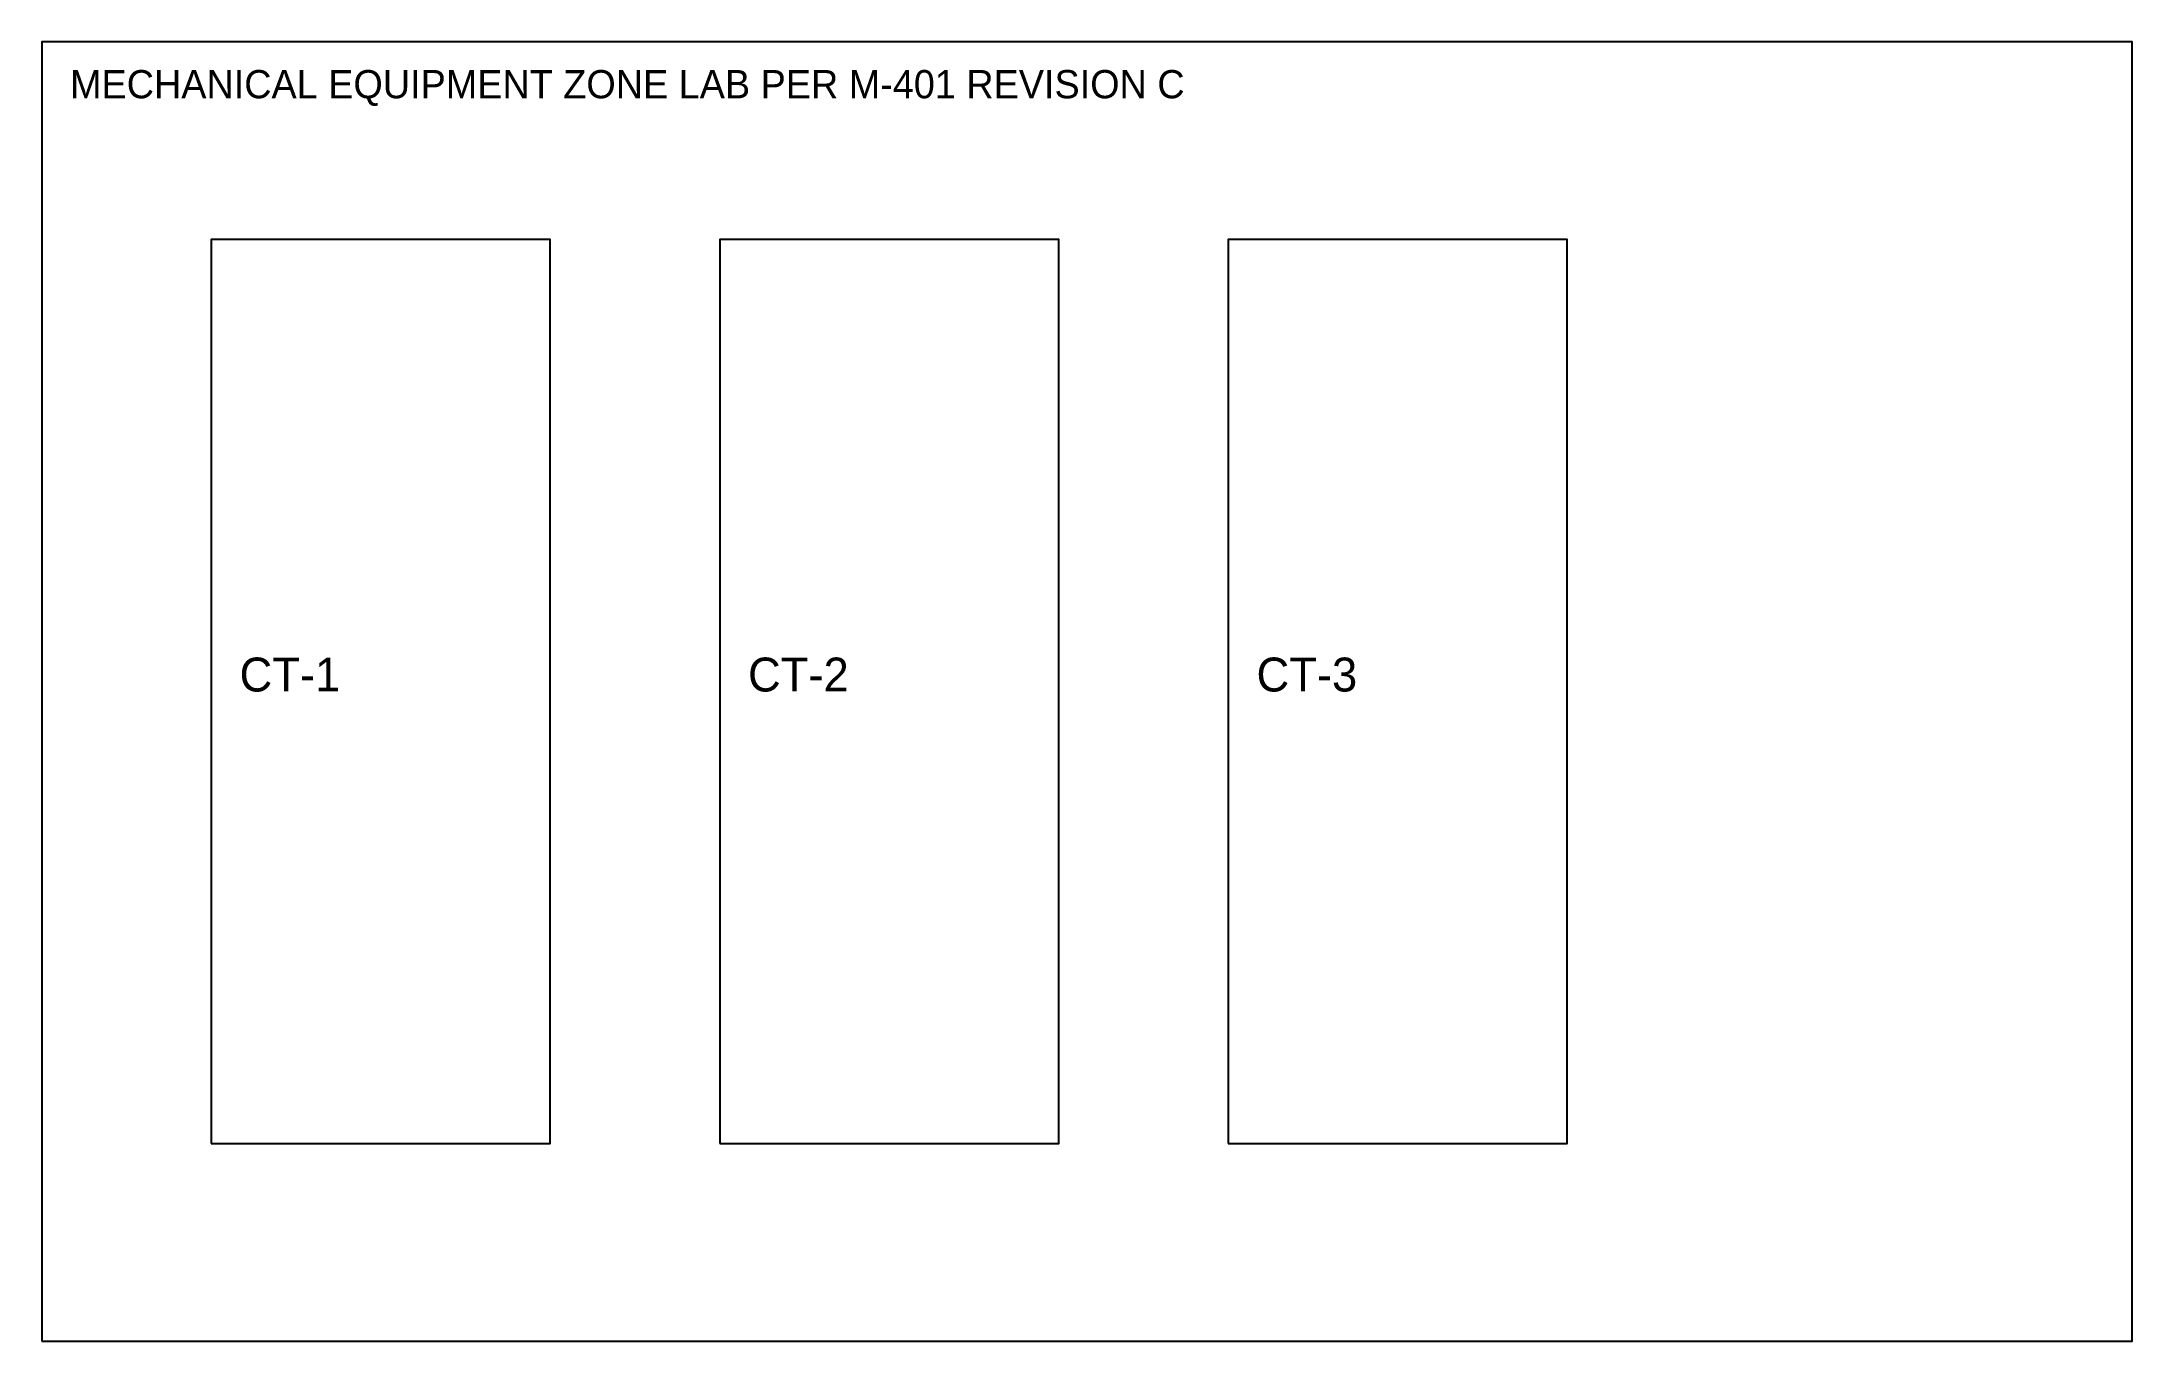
# Model space of a CAD drawing. Header units: feet. Extents: x -10 to 234, y -70 to 473.
# Drawn here: x 12 to 86, y 412 to 458 of the extents above.
import ezdxf

# ---------------------------------------------------------------- set-up
doc = ezdxf.new("R2010")
doc.units = ezdxf.units.FT
doc.header["$MEASUREMENT"] = 0
for name, color, linetype in [('G-ANNO', 8, 'Continuous'), ('M-CTWR-PLAN', 4, 'Continuous'), ('M-EQPM-ZONE', 3, 'Continuous')]:
    doc.layers.add(name, color=color, linetype=linetype)

msp = doc.modelspace()

# ---------------------------------------------------------------- linework, layer by layer
at = {"layer": 'M-CTWR-PLAN'}
for points in [[(18, 419), (30, 419), (30, 451), (18, 451)], [(36, 419), (48, 419), (48, 451), (36, 451)], [(54, 419), (66, 419), (66, 451), (54, 451)]]:
    msp.add_lwpolyline(points, close=True, dxfattribs=at)
at = {"layer": 'M-EQPM-ZONE'}
msp.add_lwpolyline([(12, 412), (86, 412), (86, 458), (12, 458)], close=True, dxfattribs=at)

# ---------------------------------------------------------------- texts
at = {"layer": 'G-ANNO'}
for s, height, p in [('MECHANICAL EQUIPMENT ZONE LAB PER M-401 REVISION C', 1, (13, 456)), ('CT-1', 1.2, (19, 435)), ('CT-2', 1.2, (37, 435)), ('CT-3', 1.2, (55, 435))]:
    msp.add_text(s, height=height, dxfattribs=at).set_placement(p)

doc.saveas('drawing.dxf')
